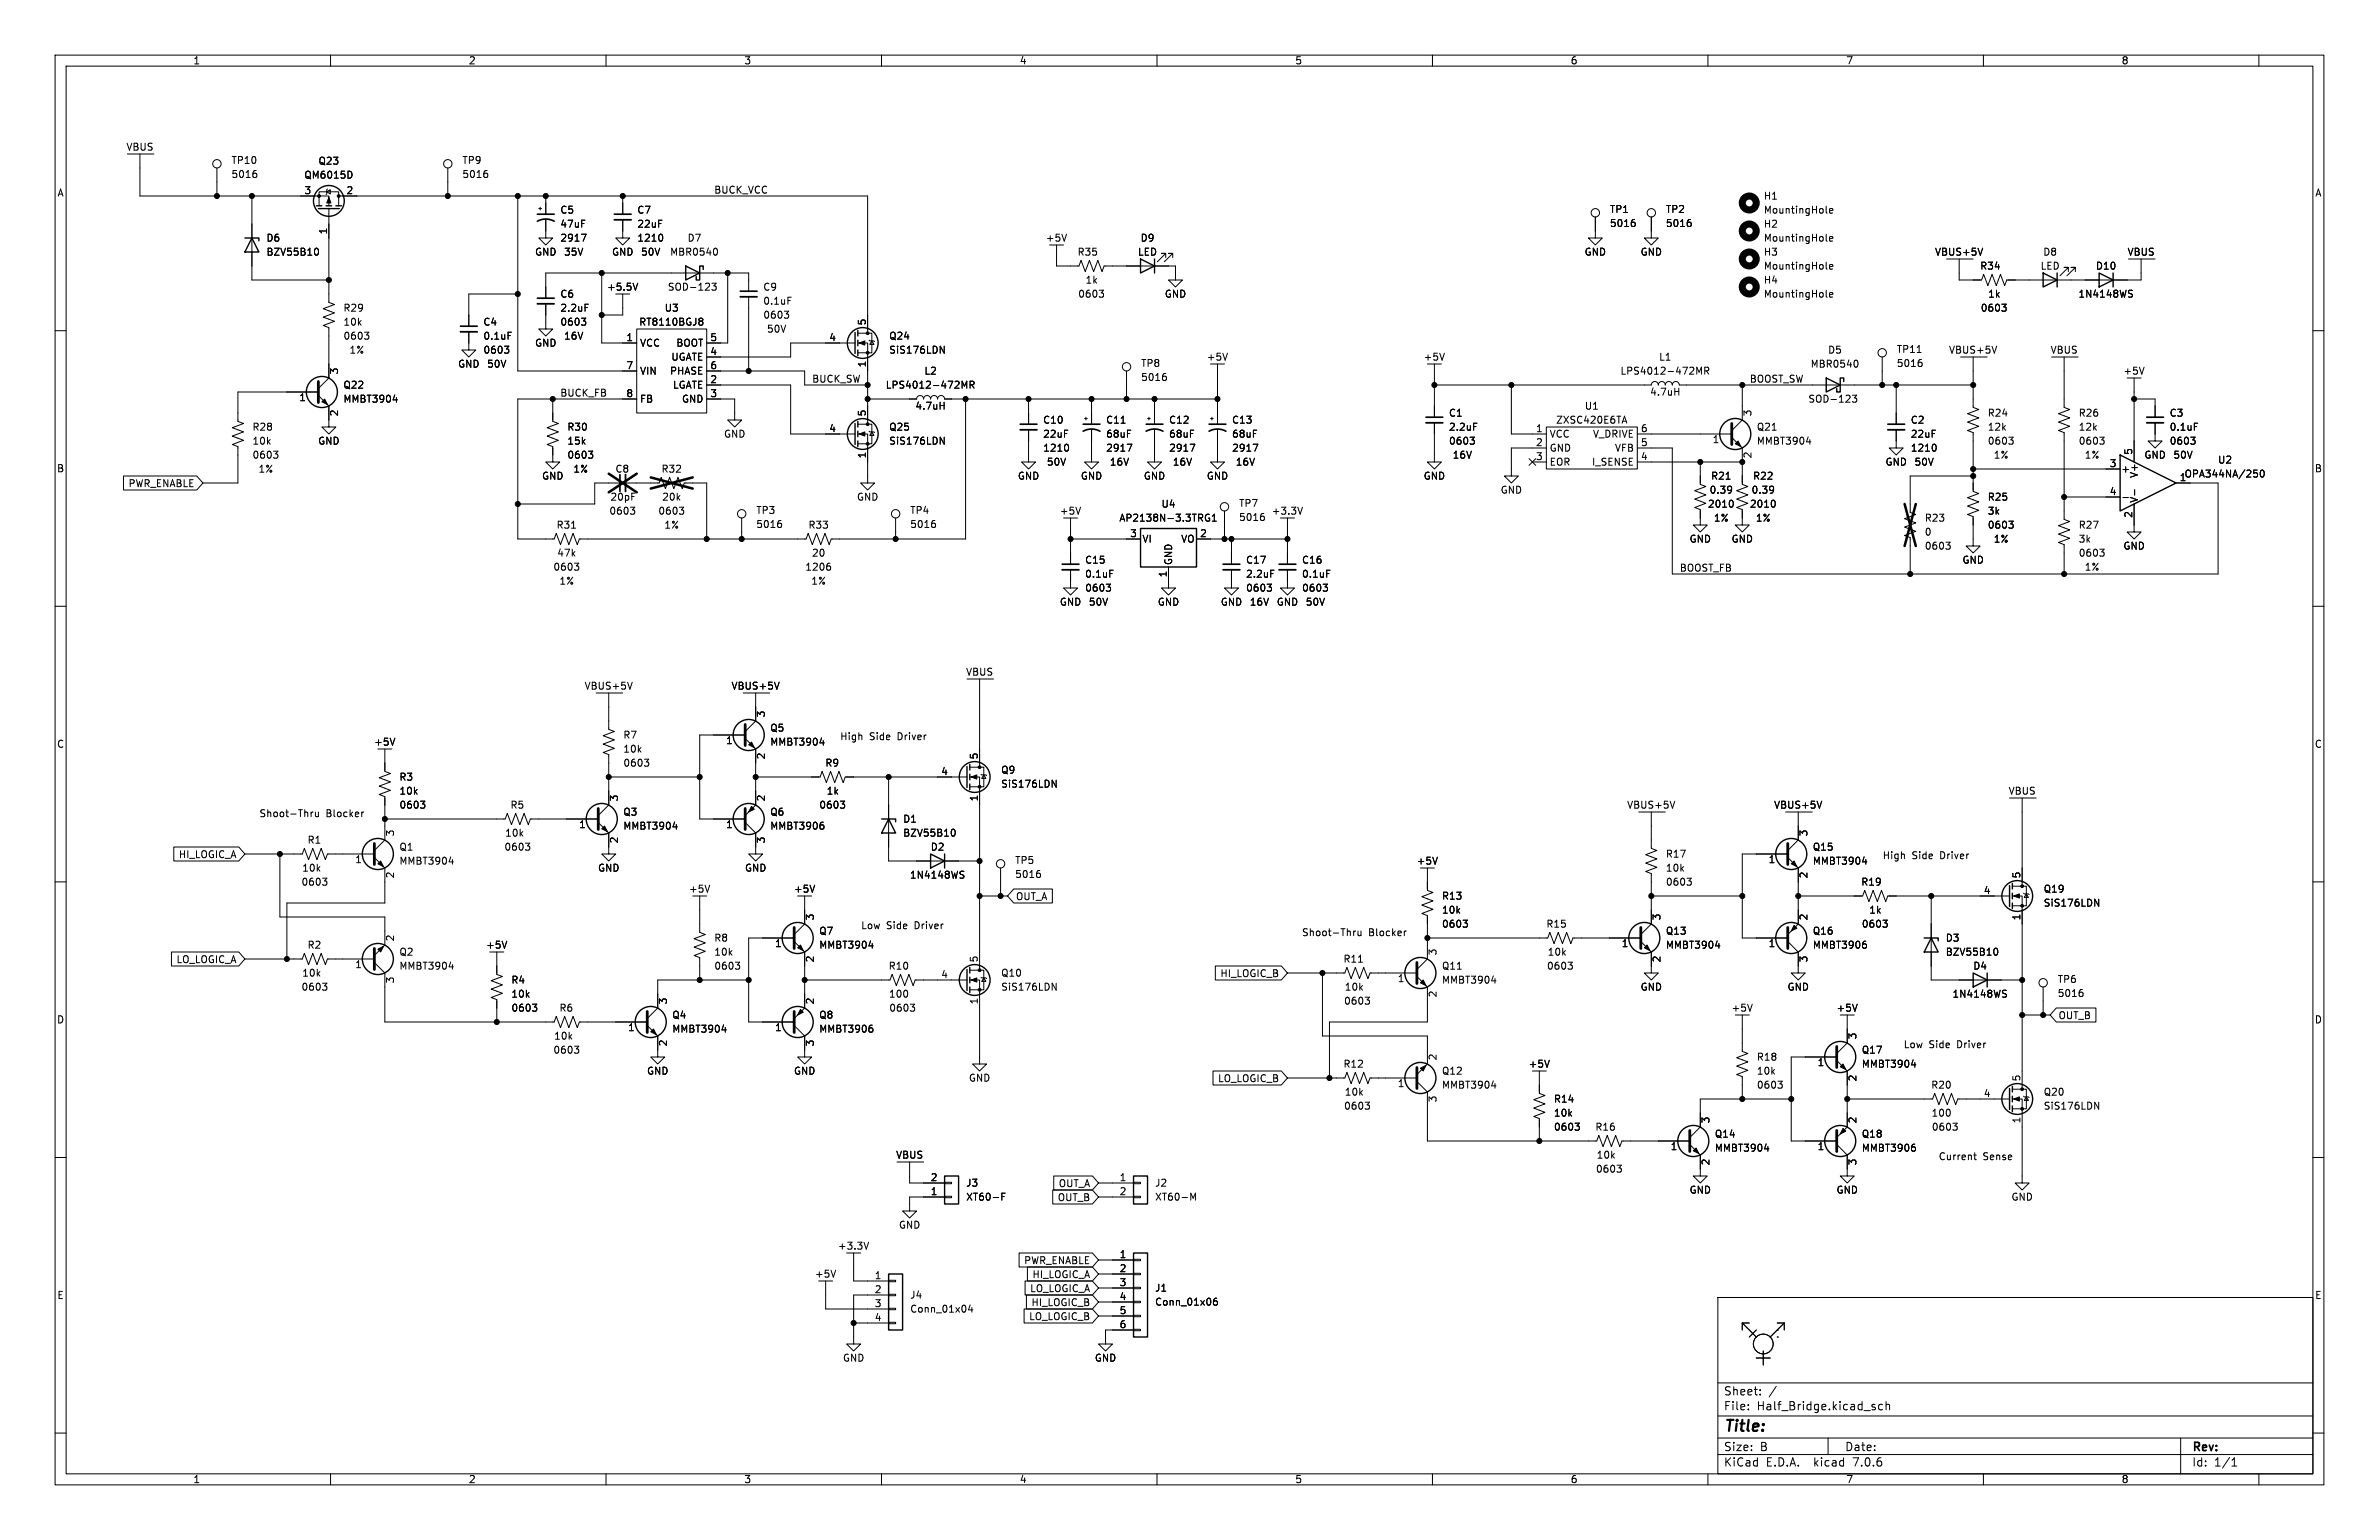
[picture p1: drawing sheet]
<svg xmlns="http://www.w3.org/2000/svg" width="432mm" height="279mm" viewBox="0 0 432 279" stroke-linecap="round" stroke-linejoin="round" font-family="sans-serif">
<defs><g id="words">
<text font-size="2.8" x="312.8" y="260.3">Title:</text>
<g font-size="2.1">
<text x="312.8" y="256.1">File:</text>
<text x="312.8" y="253.4">Sheet:</text>
<text x="318.9" y="256.1">Half_Bridge.kicad_sch</text>
<text x="312.8" y="263.5">Size:</text>
<text x="319.5" y="263.5">B</text>
<text x="334.8" y="263.5">Date:</text>
<text x="397.8" y="263.7">Rev:</text>
<text x="312.8" y="266.3">KiCad</text>
<text x="320.5" y="266.3">E.D.A.</text>
<text x="329.4" y="266.3">kicad</text>
<text x="336.6" y="266.3">7.0.6</text>
<text x="397.8" y="266.3">Id:</text>
<text x="401.9" y="266.3">1/1</text>
</g>
<g font-size="1.8">
<text x="35" y="11.9">1</text>
<text x="85" y="11.9">2</text>
<text x="135" y="11.9">3</text>
<text x="185" y="11.9">4</text>
<text x="235" y="11.9">5</text>
<text x="285" y="11.9">6</text>
<text x="335" y="11.9">7</text>
<text x="385" y="11.9">8</text>
<text x="22.8" y="27.5">VBUS</text>
<text x="41.9" y="29.9">TP10</text>
<text x="83.8" y="29.9">TP9</text>
<text x="10.3" y="35.9">A</text>
<text x="41.9" y="32.5">5016</text>
<text x="55.1" y="32.6">QM6015D</text>
<text x="55.2" y="35.3">3</text>
<text x="57.7" y="30.1">Q23</text>
<text x="62.8" y="35.3">2</text>
<text x="83.8" y="32.5">5016</text>
<text x="129.5" y="35.2">BUCK_VCC</text>
<text x="420.1" y="35.9">A</text>
<text x="101.6" y="39">C5</text>
<text x="101.6" y="41.5">47uF</text>
<text x="115.6" y="39">C7</text>
<text x="115.6" y="41.5">22uF</text>
<text x="292.1" y="38.8">TP1</text>
<text x="292.1" y="41.4">5016</text>
<text x="302.3" y="38.8">TP2</text>
<text x="302.3" y="41.4">5016</text>
<text x="320.1" y="41.5">H2</text>
<text x="320.1" y="36.4">H1</text>
<text x="320.1" y="39">MountingHole</text>
<text x="48.3" y="44">D6</text>
<text x="48.3" y="46.6">BZV55B10</text>
<text x="59.4" y="42.6" transform="rotate(-90 59.4 42.6)">1</text>
<text x="97" y="46.6">GND</text>
<text x="101.6" y="44">2917</text>
<text x="102.3" y="46.6">35V</text>
<text x="111" y="46.6">GND</text>
<text x="115.6" y="44">1210</text>
<text x="116.3" y="46.6">50V</text>
<text x="121.5" y="46.6">MBR0540</text>
<text x="124.7" y="44">D7</text>
<text x="189.7" y="44">+5V</text>
<text x="195.5" y="46.6">R35</text>
<text x="206.5" y="46.6">LED</text>
<text x="206.9" y="44">D9</text>
<text x="287.5" y="46.6">GND</text>
<text x="297.7" y="46.6">GND</text>
<text x="320.1" y="46.6">H3</text>
<text x="320.1" y="44">MountingHole</text>
<text x="351.1" y="46.6">VBUS+5V</text>
<text x="370.8" y="46.6">D8</text>
<text x="386.1" y="46.6">VBUS</text>
<text x="110.1" y="52.9">+5.5V</text>
<text x="121.1" y="52.9">SOD-123</text>
<text x="138.4" y="52.9">C9</text>
<text x="196.9" y="51.7">1k</text>
<text x="320.1" y="49.1">MountingHole</text>
<text x="320.1" y="51.7">H4</text>
<text x="359.3" y="49.1">R34</text>
<text x="370.3" y="49.1">LED</text>
<text x="380.3" y="49.1">D10</text>
<text x="62.2" y="59.3">10k</text>
<text x="62.2" y="56.7">R29</text>
<text x="87.6" y="59.3">C4</text>
<text x="101.6" y="54.2">C6</text>
<text x="101.6" y="56.7">2.2uF</text>
<text x="101.6" y="59.3">0603</text>
<text x="115.9" y="59.3">RT8110BGJ8</text>
<text x="120.5" y="56.7">U3</text>
<text x="138.4" y="55.5">0.1uF</text>
<text x="138.4" y="58">0603</text>
<text x="157.2" y="59.1" transform="rotate(-90 157.2 59.1)">5</text>
<text x="195.6" y="54.2">0603</text>
<text x="211.3" y="54.2">GND</text>
<text x="320.1" y="54.2">MountingHole</text>
<text x="359.4" y="56.7">0603</text>
<text x="360.8" y="54.2">1k</text>
<text x="377.1" y="54.2">1N4148WS</text>
<text x="62.2" y="61.8">0603</text>
<text x="63.3" y="64.4">1%</text>
<text x="87.6" y="61.8">0.1uF</text>
<text x="87.6" y="64.4">0603</text>
<text x="97" y="63.1">GND</text>
<text x="102.3" y="61.8">16V</text>
<text x="113.6" y="62">1</text>
<text x="116.1" y="63.1">VCC</text>
<text x="121.8" y="65.6">UGATE</text>
<text x="122.7" y="63.1">BOOT</text>
<text x="128.8" y="64.5">4</text>
<text x="128.8" y="62">5</text>
<text x="139.1" y="60.6">50V</text>
<text x="150.4" y="62">4</text>
<text x="161.3" y="61.8">Q24</text>
<text x="161.3" y="64.4">SiS176LDN</text>
<text x="218.9" y="65.6">+5V</text>
<text x="258.3" y="65.6">+5V</text>
<text x="301" y="65.6">L1</text>
<text x="331.7" y="64.4">D5</text>
<text x="344.2" y="64.2">TP11</text>
<text x="353.7" y="64.4">VBUS+5V</text>
<text x="372.1" y="64.4">VBUS</text>
<text x="61.7" y="68" transform="rotate(-90 61.7 68)">3</text>
<text x="62.2" y="70.7">Q22</text>
<text x="83.1" y="66.9">GND</text>
<text x="88.3" y="66.9">50V</text>
<text x="113.6" y="67.1">7</text>
<text x="116.1" y="68.2">VIN</text>
<text x="121.5" y="68.2">PHASE</text>
<text x="122.1" y="70.7">LGATE</text>
<text x="128.8" y="69.6">2</text>
<text x="128.8" y="67.1">6</text>
<text x="147.3" y="69.5">BUCK_SW</text>
<text x="157.2" y="66.7" transform="rotate(-90 157.2 66.7)">1</text>
<text x="160.7" y="70.7">LPS4012-472MR</text>
<text x="167.7" y="68.2">L2</text>
<text x="207" y="66.8">TP8</text>
<text x="207" y="69.3">5016</text>
<text x="294" y="68.2">LPS4012-472MR</text>
<text x="299.4" y="72">4.7uH</text>
<text x="317.5" y="69.5">BOOST_SW</text>
<text x="328.5" y="66.9">MBR0540</text>
<text x="344.2" y="66.8">5016</text>
<text x="385.3" y="68.2">+5V</text>
<text x="54.2" y="73.1">1</text>
<text x="61.7" y="75.6" transform="rotate(-90 61.7 75.6)">2</text>
<text x="62.2" y="73.3">MMBT3904</text>
<text x="101.6" y="72">BUCK_FB</text>
<text x="113.6" y="72.1">8</text>
<text x="116.1" y="73.3">FB</text>
<text x="123.7" y="73.3">GND</text>
<text x="128.8" y="72.1">3</text>
<text x="157.2" y="75.6" transform="rotate(-90 157.2 75.6)">5</text>
<text x="166.1" y="74.5">4.7uH</text>
<text x="189.2" y="77.1">C10</text>
<text x="200.7" y="77.1">C11</text>
<text x="212.1" y="77.1">C12</text>
<text x="223.5" y="77.1">C13</text>
<text x="262.9" y="75.8">C1</text>
<text x="282.4" y="77.1">ZXSC420E6TA</text>
<text x="287.6" y="74.5">U1</text>
<text x="318.2" y="75.6" transform="rotate(-90 318.2 75.6)">3</text>
<text x="328.1" y="73.3">SOD-123</text>
<text x="346.7" y="77.1">C2</text>
<text x="360.7" y="75.8">R24</text>
<text x="377.2" y="75.8">R26</text>
<text x="393.7" y="75.8">C3</text>
<text x="45.7" y="80.9">10k</text>
<text x="45.7" y="78.3">R28</text>
<text x="45.7" y="83.4">0603</text>
<text x="57.7" y="80.9">GND</text>
<text x="102.9" y="80.9">15k</text>
<text x="102.9" y="78.3">R30</text>
<text x="102.9" y="83.4">0603</text>
<text x="131.3" y="79.6">GND</text>
<text x="150.4" y="78.5">4</text>
<text x="157.2" y="83.3" transform="rotate(-90 157.2 83.3)">1</text>
<text x="161.3" y="78.3">Q25</text>
<text x="161.3" y="80.9">SiS176LDN</text>
<text x="189.2" y="79.6">22uF</text>
<text x="189.2" y="82.1">1210</text>
<text x="200.7" y="79.6">68uF</text>
<text x="200.7" y="82.1">2917</text>
<text x="212.1" y="79.6">68uF</text>
<text x="212.1" y="82.1">2917</text>
<text x="223.5" y="79.6">68uF</text>
<text x="223.5" y="82.1">2917</text>
<text x="262.9" y="78.3">2.2uF</text>
<text x="262.9" y="80.9">0603</text>
<text x="263.6" y="83.4">16V</text>
<text x="278.7" y="78.5">1</text>
<text x="278.7" y="81">2</text>
<text x="278.7" y="83.6">3</text>
<text x="281.2" y="79.6">VCC</text>
<text x="281.2" y="82.1">GND</text>
<text x="289" y="79.6">V_DRIVE</text>
<text x="293" y="82.1">VFB</text>
<text x="297.7" y="83.6">4</text>
<text x="297.7" y="81">5</text>
<text x="297.7" y="78.5">6</text>
<text x="310.8" y="80.7">1</text>
<text x="318.2" y="83.3" transform="rotate(-90 318.2 83.3)">2</text>
<text x="318.8" y="78.3">Q21</text>
<text x="318.8" y="80.9">MMBT3904</text>
<text x="346.7" y="79.6">22uF</text>
<text x="346.7" y="82.1">1210</text>
<text x="360.7" y="78.3">12k</text>
<text x="360.7" y="80.9">0603</text>
<text x="361.8" y="83.4">1%</text>
<text x="377.2" y="78.3">12k</text>
<text x="377.2" y="80.9">0603</text>
<text x="378.3" y="83.4">1%</text>
<text x="387.1" y="82.6" transform="rotate(-90 387.1 82.6)">5</text>
<text x="389.1" y="83.4">GND</text>
<text x="393.7" y="78.3">0.1uF</text>
<text x="393.7" y="80.9">0603</text>
<text x="394.4" y="83.4">50V</text>
<text x="10.3" y="85.9">B</text>
<text x="23.2" y="88.6">PWR_ENABLE</text>
<text x="46.8" y="86">1%</text>
<text x="98.3" y="87.2">GND</text>
<text x="104" y="86">1%</text>
<text x="111.6" y="86">C8</text>
<text x="120" y="86">R32</text>
<text x="184.7" y="87.2">GND</text>
<text x="189.9" y="84.7">50V</text>
<text x="196.1" y="87.2">GND</text>
<text x="201.3" y="84.7">16V</text>
<text x="207.5" y="87.2">GND</text>
<text x="212.8" y="84.7">16V</text>
<text x="218.9" y="87.2">GND</text>
<text x="224.2" y="84.7">16V</text>
<text x="258.3" y="87.2">GND</text>
<text x="272.3" y="89.8">GND</text>
<text x="281.2" y="84.7">EOR</text>
<text x="288.8" y="84.7">I_SENSE</text>
<text x="310.2" y="89.8">0.39</text>
<text x="310.5" y="87.2">R21</text>
<text x="317.8" y="89.8">0.39</text>
<text x="318.1" y="87.2">R22</text>
<text x="342.1" y="84.7">GND</text>
<text x="347.4" y="84.7">50V</text>
<text x="382.8" y="84.8">3</text>
<text x="382.8" y="89.9">4</text>
<text x="384.9" y="86">+</text>
<text x="388.2" y="86.8" transform="rotate(-90 388.2 86.8)">V+</text>
<text x="395.5" y="87.4">1</text>
<text x="396.4" y="86.8">OPA344NA/250</text>
<text x="402.5" y="84.3">U2</text>
<text x="420.1" y="85.9">B</text>
<text x="110.5" y="93.6">0603</text>
<text x="110.7" y="91">20pF</text>
<text x="119.4" y="93.6">0603</text>
<text x="120.1" y="91">20k</text>
<text x="137.2" y="93.4">TP3</text>
<text x="137.2" y="96">5016</text>
<text x="155.4" y="91">GND</text>
<text x="165.1" y="93.4">TP4</text>
<text x="165.1" y="96">5016</text>
<text x="192.3" y="93.6">+5V</text>
<text x="203.1" y="94.8">AP2138N-3.3TRG1</text>
<text x="210.7" y="92.3">U4</text>
<text x="224.8" y="92.2">TP7</text>
<text x="224.8" y="94.7">5016</text>
<text x="230.7" y="93.6">+3.3V</text>
<text x="309.9" y="92.3">2010</text>
<text x="311" y="94.8">1%</text>
<text x="317.5" y="92.3">2010</text>
<text x="318.6" y="94.8">1%</text>
<text x="349.3" y="94.8">R23</text>
<text x="360.7" y="91">R25</text>
<text x="360.7" y="93.6">3k</text>
<text x="387.1" y="94.1" transform="rotate(-90 387.1 94.1)">2</text>
<text x="388.2" y="91.3" transform="rotate(-90 388.2 91.3)">V-</text>
<text x="100.9" y="96.1">R31</text>
<text x="101" y="101.2">47k</text>
<text x="120.5" y="96.1">1%</text>
<text x="146.6" y="96.1">R33</text>
<text x="147.3" y="101.2">20</text>
<text x="205" y="97.5">3</text>
<text x="207.3" y="98.7">VI</text>
<text x="214.3" y="98.7">VO</text>
<text x="217.7" y="97.5">2</text>
<text x="306.6" y="98.7">GND</text>
<text x="314.2" y="98.7">GND</text>
<text x="349.3" y="97.4">0</text>
<text x="349.3" y="99.9">0603</text>
<text x="360.7" y="96.1">0603</text>
<text x="361.8" y="98.7">1%</text>
<text x="377.2" y="96.1">R27</text>
<text x="377.2" y="98.7">3k</text>
<text x="377.2" y="101.2">0603</text>
<text x="385.3" y="99.9">GND</text>
<text x="100.3" y="103.7">0603</text>
<text x="101.4" y="106.3">1%</text>
<text x="146.1" y="103.7">1206</text>
<text x="147.2" y="106.3">1%</text>
<text x="196.9" y="102.5">C15</text>
<text x="196.9" y="105">0.1uF</text>
<text x="196.9" y="107.5">0603</text>
<text x="211.8" y="104.8" transform="rotate(-90 211.8 104.8)">1</text>
<text x="213" y="102.6" transform="rotate(-90 213 102.6)">GND</text>
<text x="226.1" y="102.5">C17</text>
<text x="226.1" y="105">2.2uF</text>
<text x="226.1" y="107.5">0603</text>
<text x="236.2" y="102.5">C16</text>
<text x="236.2" y="105">0.1uF</text>
<text x="236.2" y="107.5">0603</text>
<text x="304.8" y="103.8">BOOST_FB</text>
<text x="356.1" y="102.5">GND</text>
<text x="378.3" y="103.7">1%</text>
<text x="192.3" y="110.1">GND</text>
<text x="197.5" y="110.1">50V</text>
<text x="210.1" y="110.1">GND</text>
<text x="221.5" y="110.1">GND</text>
<text x="226.7" y="110.1">16V</text>
<text x="231.6" y="110.1">GND</text>
<text x="236.9" y="110.1">50V</text>
<text x="106" y="125.3">VBUS+5V</text>
<text x="132.7" y="125.3">VBUS+5V</text>
<text x="175.2" y="122.8">VBUS</text>
<text x="139.1" y="130.2" transform="rotate(-90 139.1 130.2)">3</text>
<text x="10.3" y="135.9">C</text>
<text x="67.8" y="135.5">+5V</text>
<text x="113" y="134.2">R7</text>
<text x="113" y="136.8">10k</text>
<text x="131.7" y="135.3">1</text>
<text x="139.1" y="137.9" transform="rotate(-90 139.1 137.9)">2</text>
<text x="139.7" y="132.9">Q5</text>
<text x="139.7" y="135.5">MMBT3904</text>
<text x="152.4" y="134.4">High</text>
<text x="157.8" y="134.4">Side</text>
<text x="163" y="134.4">Driver</text>
<text x="177.5" y="137.9" transform="rotate(-90 177.5 137.9)">5</text>
<text x="420.1" y="135.9">C</text>
<text x="72.4" y="141.8">R3</text>
<text x="113" y="139.3">0603</text>
<text x="149.7" y="139.3">R9</text>
<text x="170.7" y="140.7">4</text>
<text x="181.6" y="143.1">SiS176LDN</text>
<text x="181.6" y="140.6">Q9</text>
<text x="47" y="148.3">Shoot-Thru</text>
<text x="59.2" y="148.3">Blocker</text>
<text x="72.4" y="144.4">10k</text>
<text x="72.4" y="146.9">0603</text>
<text x="92.6" y="146.9">R5</text>
<text x="112.5" y="145.5" transform="rotate(-90 112.5 145.5)">3</text>
<text x="113" y="148.2">Q3</text>
<text x="139.1" y="145.5" transform="rotate(-90 139.1 145.5)">2</text>
<text x="139.7" y="148.2">Q6</text>
<text x="148.6" y="146.9">0603</text>
<text x="149.9" y="144.4">1k</text>
<text x="163.8" y="149.5">D1</text>
<text x="177.5" y="145.5" transform="rotate(-90 177.5 145.5)">1</text>
<text x="295.2" y="146.9">VBUS+5V</text>
<text x="321.9" y="146.9">VBUS+5V</text>
<text x="364.5" y="144.4">VBUS</text>
<text x="32.4" y="155.9">HI_LOGIC_A</text>
<text x="55.7" y="153.3">R1</text>
<text x="71.8" y="151.8" transform="rotate(-90 71.8 151.8)">3</text>
<text x="72.4" y="154.5">Q1</text>
<text x="91.5" y="154.5">0603</text>
<text x="91.6" y="152">10k</text>
<text x="105" y="150.6">1</text>
<text x="112.5" y="153.1" transform="rotate(-90 112.5 153.1)">2</text>
<text x="113" y="150.7">MMBT3904</text>
<text x="131.7" y="150.6">1</text>
<text x="139.1" y="153.1" transform="rotate(-90 139.1 153.1)">3</text>
<text x="139.7" y="150.7">MMBT3906</text>
<text x="163.8" y="152">BZV55B10</text>
<text x="168.8" y="154.5">D2</text>
<text x="302.3" y="155.8">R17</text>
<text x="328.4" y="151.8" transform="rotate(-90 328.4 151.8)">3</text>
<text x="328.9" y="154.5">Q15</text>
<text x="341.6" y="156">High</text>
<text x="347" y="156">Side</text>
<text x="352.3" y="156">Driver</text>
<text x="54.6" y="160.9">0603</text>
<text x="54.8" y="158.3">10k</text>
<text x="64.4" y="156.9">1</text>
<text x="71.8" y="159.5" transform="rotate(-90 71.8 159.5)">2</text>
<text x="72.4" y="157.1">MMBT3904</text>
<text x="108.5" y="158.3">GND</text>
<text x="135.1" y="158.3">GND</text>
<text x="165.1" y="159.6">1N4148WS</text>
<text x="184.2" y="156.9">TP5</text>
<text x="184.2" y="159.5">5016</text>
<text x="257" y="157.1">+5V</text>
<text x="302.3" y="158.3">10k</text>
<text x="302.3" y="160.9">0603</text>
<text x="320.9" y="156.9">1</text>
<text x="328.4" y="159.5" transform="rotate(-90 328.4 159.5)">2</text>
<text x="328.9" y="157.1">MMBT3904</text>
<text x="337.7" y="160.9">R19</text>
<text x="366.8" y="159.5" transform="rotate(-90 366.8 159.5)">5</text>
<text x="125" y="162.2">+5V</text>
<text x="144" y="162.2">+5V</text>
<text x="148" y="167.1" transform="rotate(-90 148 167.1)">3</text>
<text x="184.3" y="163.5">OUT_A</text>
<text x="261.6" y="163.4">R13</text>
<text x="261.6" y="166">10k</text>
<text x="301.7" y="167.1" transform="rotate(-90 301.7 167.1)">3</text>
<text x="328.4" y="167.1" transform="rotate(-90 328.4 167.1)">2</text>
<text x="339.2" y="166">1k</text>
<text x="360" y="162.3">4</text>
<text x="366.8" y="167.1" transform="rotate(-90 366.8 167.1)">1</text>
<text x="370.9" y="162.2">Q19</text>
<text x="370.9" y="164.7">SiS176LDN</text>
<text x="55.7" y="172.3">R2</text>
<text x="71.8" y="170.9" transform="rotate(-90 71.8 170.9)">2</text>
<text x="72.4" y="173.6">Q2</text>
<text x="88.1" y="172.3">+5V</text>
<text x="129.5" y="171">R8</text>
<text x="129.5" y="173.6">10k</text>
<text x="140.6" y="172.2">1</text>
<text x="148.6" y="169.8">Q7</text>
<text x="148.6" y="172.3">MMBT3904</text>
<text x="156.2" y="168.7">Low</text>
<text x="160.9" y="168.7">Side</text>
<text x="166.1" y="168.7">Driver</text>
<text x="236.2" y="169.9">Shoot-Thru</text>
<text x="248.4" y="169.9">Blocker</text>
<text x="261.1" y="173.4" transform="rotate(-90 261.1 173.4)">3</text>
<text x="261.6" y="168.5">0603</text>
<text x="280.6" y="168.5">R15</text>
<text x="280.8" y="173.6">10k</text>
<text x="294.3" y="172.2">1</text>
<text x="302.3" y="169.8">Q13</text>
<text x="302.3" y="172.3">MMBT3904</text>
<text x="320.9" y="172.2">1</text>
<text x="328.9" y="169.8">Q16</text>
<text x="328.9" y="172.3">MMBT3906</text>
<text x="337.8" y="168.5">0603</text>
<text x="353.1" y="171">D3</text>
<text x="353.1" y="173.6">BZV55B10</text>
<text x="31.9" y="174.9">LO_LOGIC_A</text>
<text x="54.6" y="179.9">0603</text>
<text x="54.8" y="177.4">10k</text>
<text x="64.4" y="176">1</text>
<text x="71.8" y="178.5" transform="rotate(-90 71.8 178.5)">3</text>
<text x="72.4" y="176.1">MMBT3904</text>
<text x="92.7" y="178.7">R4</text>
<text x="129.6" y="176.1">0603</text>
<text x="148" y="174.7" transform="rotate(-90 148 174.7)">2</text>
<text x="161.2" y="176.1">R10</text>
<text x="170.7" y="177.5">4</text>
<text x="177.5" y="174.7" transform="rotate(-90 177.5 174.7)">5</text>
<text x="181.6" y="177.4">Q10</text>
<text x="181.6" y="179.9">SiS176LDN</text>
<text x="221.4" y="177.5">HI_LOGIC_B</text>
<text x="243.7" y="174.9">R11</text>
<text x="244" y="179.9">10k</text>
<text x="253.6" y="178.5">1</text>
<text x="261.6" y="176.1">Q11</text>
<text x="261.6" y="178.7">MMBT3904</text>
<text x="280.7" y="176.1">0603</text>
<text x="297.7" y="179.9">GND</text>
<text x="301.7" y="174.7" transform="rotate(-90 301.7 174.7)">2</text>
<text x="324.4" y="179.9">GND</text>
<text x="328.4" y="174.7" transform="rotate(-90 328.4 174.7)">3</text>
<text x="358.1" y="176.1">D4</text>
<text x="373.4" y="178.5">TP6</text>
<text x="10.3" y="185.9">D</text>
<text x="92.7" y="181.2">10k</text>
<text x="92.7" y="183.7">0603</text>
<text x="101.4" y="183.7">R6</text>
<text x="121.4" y="182.3" transform="rotate(-90 121.4 182.3)">3</text>
<text x="121.9" y="185">Q4</text>
<text x="148" y="182.3" transform="rotate(-90 148 182.3)">2</text>
<text x="148.6" y="185">Q8</text>
<text x="161.3" y="181.2">100</text>
<text x="161.3" y="183.7">0603</text>
<text x="177.5" y="182.3" transform="rotate(-90 177.5 182.3)">1</text>
<text x="243.9" y="182.5">0603</text>
<text x="261.1" y="181" transform="rotate(-90 261.1 181)">2</text>
<text x="314.2" y="183.7">+5V</text>
<text x="333.2" y="183.7">+5V</text>
<text x="354.3" y="181.2">1N4148WS</text>
<text x="373.4" y="181.1">5016</text>
<text x="373.5" y="185.1">OUT_B</text>
<text x="420.1" y="185.9">D</text>
<text x="100.3" y="191.4">0603</text>
<text x="100.5" y="188.8">10k</text>
<text x="113.9" y="187.4">1</text>
<text x="121.4" y="189.9" transform="rotate(-90 121.4 189.9)">2</text>
<text x="121.9" y="187.6">MMBT3904</text>
<text x="140.6" y="187.4">1</text>
<text x="148" y="189.9" transform="rotate(-90 148 189.9)">3</text>
<text x="148.6" y="187.6">MMBT3906</text>
<text x="337.3" y="188.7" transform="rotate(-90 337.3 188.7)">3</text>
<text x="337.8" y="191.4">Q17</text>
<text x="345.4" y="190.3">Low</text>
<text x="350.1" y="190.3">Side</text>
<text x="355.3" y="190.3">Driver</text>
<text x="117.3" y="195.2">GND</text>
<text x="144" y="195.2">GND</text>
<text x="175.8" y="196.4">GND</text>
<text x="221" y="196.5">LO_LOGIC_B</text>
<text x="243.7" y="193.9">R12</text>
<text x="253.6" y="197.6">1</text>
<text x="261.1" y="192.5" transform="rotate(-90 261.1 192.5)">2</text>
<text x="261.6" y="195.2">Q12</text>
<text x="261.6" y="197.7">MMBT3904</text>
<text x="277.4" y="193.9">+5V</text>
<text x="318.8" y="192.6">R18</text>
<text x="318.8" y="195.2">10k</text>
<text x="318.8" y="197.7">0603</text>
<text x="329.8" y="193.8">1</text>
<text x="337.3" y="196.3" transform="rotate(-90 337.3 196.3)">2</text>
<text x="337.8" y="193.9">MMBT3904</text>
<text x="350.4" y="197.7">R20</text>
<text x="366.8" y="196.3" transform="rotate(-90 366.8 196.3)">5</text>
<text x="243.9" y="201.5">0603</text>
<text x="244" y="199">10k</text>
<text x="261.1" y="200.1" transform="rotate(-90 261.1 200.1)">3</text>
<text x="282" y="200.3">R14</text>
<text x="282" y="202.8">10k</text>
<text x="310.6" y="203.9" transform="rotate(-90 310.6 203.9)">3</text>
<text x="337.3" y="203.9" transform="rotate(-90 337.3 203.9)">2</text>
<text x="350.5" y="202.8">100</text>
<text x="360" y="199.1">4</text>
<text x="366.8" y="203.9" transform="rotate(-90 366.8 203.9)">1</text>
<text x="370.9" y="199">Q20</text>
<text x="370.9" y="201.5">SiS176LDN</text>
<text x="282" y="205.3">0603</text>
<text x="289.5" y="205.3">R16</text>
<text x="303.1" y="209">1</text>
<text x="311.2" y="206.6">Q14</text>
<text x="311.2" y="209.1">MMBT3904</text>
<text x="329.8" y="209">1</text>
<text x="337.8" y="206.6">Q18</text>
<text x="337.8" y="209.1">MMBT3906</text>
<text x="350.5" y="205.3">0603</text>
<text x="162.5" y="210.4">VBUS</text>
<text x="168.8" y="214.4">2</text>
<text x="175.3" y="215.5">J3</text>
<text x="192.1" y="215.6">OUT_A</text>
<text x="203.1" y="214.4">1</text>
<text x="209.6" y="215.5">J2</text>
<text x="289.6" y="213">0603</text>
<text x="289.7" y="210.4">10k</text>
<text x="310.6" y="211.5" transform="rotate(-90 310.6 211.5)">2</text>
<text x="337.3" y="211.5" transform="rotate(-90 337.3 211.5)">3</text>
<text x="351.8" y="210.6">Current</text>
<text x="359.9" y="210.6">Sense</text>
<text x="168.8" y="216.9">1</text>
<text x="175.3" y="218">XT60-F</text>
<text x="191.9" y="218.1">OUT_B</text>
<text x="203.1" y="216.9">2</text>
<text x="209.6" y="218">XT60-M</text>
<text x="306.6" y="216.8">GND</text>
<text x="333.2" y="216.8">GND</text>
<text x="365" y="218">GND</text>
<text x="152" y="226.9">+3.3V</text>
<text x="163.1" y="223.1">GND</text>
<text x="147.8" y="232">+5V</text>
<text x="158.7" y="232.2">1</text>
<text x="185.8" y="229.6">PWR_ENABLE</text>
<text x="187.3" y="232.1">HI_LOGIC_A</text>
<text x="203.1" y="228.3">1</text>
<text x="203.1" y="230.9">2</text>
<text x="203.1" y="233.4">3</text>
<text x="10.3" y="235.9">E</text>
<text x="158.7" y="234.7">2</text>
<text x="158.7" y="237.2">3</text>
<text x="158.7" y="239.8">4</text>
<text x="165.1" y="235.8">J4</text>
<text x="165.1" y="238.4">Conn_01x04</text>
<text x="186.7" y="239.7">LO_LOGIC_B</text>
<text x="186.9" y="234.6">LO_LOGIC_A</text>
<text x="187.1" y="237.2">HI_LOGIC_B</text>
<text x="203.1" y="236">4</text>
<text x="203.1" y="238.5">5</text>
<text x="209.6" y="234.5">J1</text>
<text x="209.6" y="237.1">Conn_01x06</text>
<text x="420.1" y="235.9">E</text>
<text x="203.1" y="241">6</text>
<text x="152.9" y="247.2">GND</text>
<text x="198.6" y="247.2">GND</text>
<text x="35" y="269.3">1</text>
<text x="85" y="269.3">2</text>
<text x="135" y="269.3">3</text>
<text x="185" y="269.3">4</text>
<text x="235" y="269.3">5</text>
<text x="285" y="269.3">6</text>
<text x="335" y="269.3">7</text>
<text x="385" y="269.3">8</text>
</g>
</g></defs>
<g fill="none" stroke="#000" stroke-width=".18">
<path d="M10 10h411.8v259.4h-411.8zM12 12h407.8v255.4h-407.8zM60 10v2M110 10v2M160 10v2M210 10v2M260 10v2M310 10v2M360 10v2M410 10v2M23.1 27.9h4.8M25.4 27.9v7.7h34.3v1.7"/>
<path d="M39.4 30.5v5.1M45.7 35.6v15.2h14M46.3 30.9h.2M46.4 31.4l.2 .3v.3l-.2 .2M57.9 37.3v-2.5h3.6v2.5M59.3 34.8l.6-.4v.8zM59.4 34.3l-.1 .1v.8l-.1 .1M59.7 37.8v17.1l1 .3-2 .8 2 .8-2 .7 2 .8-2 .8 1 .3v9.2l-1.9 1.9M61.5 35.6h96v24.9M63.7 31.1l.2 .5-.2 .7M81.3 30.5v5.1M88.2 30.9h.2"/>
<path d="M88.3 31.4l.2 .3v.3l-.2 .2M94 35.6v31.7h21.6M97.8 37.8h.5M98 37.6v.5M99.1 39.9v3.3h1.2l-1.2 1.3-1.3-1.3h1.3M99.1 35.6v3.3M113 39.9v3.3h1.3l-1.3 1.3-1.2-1.3h1.2M113 35.6v3.3M289.6 39.4v3.8h1.2l-1.2 1.3-1.3-1.3h1.3M296.4 39.8h.3M299.7 39.4v3.8h1.3l-1.3 1.3-1.3-1.3h1.3M306.6 39.8h.2"/>
<path d="M331.5 38.5l.1 .2M332.1 38.3l.6-.2-.1-.2-.4-.1-.1 .2v.6h.5M10 60h2M57.3 45.1l.1-.1a.68 .68 0 0 1 .4 .7 .68 .68 0 0 1-.4 .6l-.1-.1M94 53.3h-8.9v5.9M99.1 55.1v4.6h1.2l-1.2 1.3-1.3-1.3h1.3M105.5 57.7h.8l-.4 .5M105.5 42.5h.9l-.6 1.3M106.1 58.2l.2 .3v.3l-.2 .2M106.2 55.2h.6M109.2 49.5v12.7h6.4M113 53.3v3.9h-3.8"/>
<path d="M115.6 59.7h12.7v15.2h-12.7zM115.8 51.4l-.5 1.2M120 42.5a.79 .79 0 0 1 0 1.3M127.1 57.7h.2l.3 .3-.3 .3M127.1 58.3h.2M127.3 58.3l.2 .1 .1 .4-.1 .1-.4 .1M129.2 51.4h.8l-.4 .5 .3 .1v.5l-.1 .1-.6-.1M129.9 45a.79 .79 0 0 1 0 1.3M132.1 49.5v12.7h-3.8M135.9 52.8v-3.3h-36.8v4.6M135.9 53.8v13.5M142.4 56.5h.7l-.4 .4"/>
<path d="M142.9 56.9l.2 .3v.3l-.2 .2M143 53.9h.6M191.8 44.5v3.8h4l.4-1.1 .8 2.1 .7-2.1 .8 2.1 .8-2.1 .7 2.1 .4-1h13v2.5h1.2l-1.2 1.3-1.3-1.3h1.3M193.6 42.5l-.4 1.3M199.5 52.6h.8l-.4 .5M200.1 53.1l.2 .3v.3l-.2 .2M211.6 46.7v-.7h-.8h.8l-1.5 1.5M212.9 46.7v-.7h-.8h.8l-1.6 1.5M296.6 40.3l.2 .2v.4l-.2 .2M306.7 40.3l.3 .2v.4l-.3 .2M331.5 48.7l.1 .1M331.5 53.7l.1 .2"/>
<path d="M331.5 43.6l.1 .2M332.1 53.5l.6-.1-.1-.3h-.4l-.1 .2v.6h.5M332.1 48.4l.6-.1-.1-.2-.4-.1-.1 .2v.6h.5M332.1 43.3l.6-.1-.1-.2-.4-.1-.1 .2v.6h.5M353.3 47h4.8M355.6 47v3.8h4.1l.3-1 .8 2 .8-2 .7 2 .8-2 .8 2 .3-1h24.4v-3.8M359.9 45l-.5 1.3M363.3 55.2h.8l-.4 .5M363.9 55.7l.2 .2v.3l-.2 .3M375.4 49.3v-.8h-.8h.8l-1.5 1.5M376.7 49.3v-.8h-.8h.8l-1.5 1.5M386.3 47h4.9"/>
<path d="M386.6 52.6l.4 .1M386.6 53.3l.3 .1 .1 .3-.2 .2h-.3M419.8 60h2M57.8 71.8l1.9 1.9v3.8h1.3l-1.3 1.2-1.3-1.2h1.3M57.8 71.1h-14.6v5.4l1 .3-2 .8 2 .8-2 .7 2 .8-2 .7 1 .4v6.6h-6.4M66.2 60.3h.7l-.4 .5M66.7 60.8l.2 .2v.3l-.2 .2M71.4 72.5h.7M72 72.1v.9M85.1 60.2v3.3h1.3l-1.3 1.3-1.3-1.3h1.3M91.6 62.8h.7l-.4 .5M92.1 63.3l.2 .2v.3l-.2 .3"/>
<path d="M92.2 60.3h.6M100.3 72.4v4.1l1 .3-2 .8 2 .8-2 .7 2 .8-2 .7 1 .4v2.8h1.3l-1.3 1.3-1.2-1.3h1.2M115.6 72.4h-21.6v25.4h6.6l.4-1 .7 2 .8-2 .8 2 .7-2 .8 2 .4-1h41.1l.4-1 .7 2 .8-2 .8 2 .7-2 .8 2 .4-1h24.4v-25.4M128.3 72.4h5v3.8h1.3l-1.3 1.3-1.2-1.3h1.2M128.3 69.9h15.2v8.8h11.7M128.3 67.3h17.7v2.6h11.5M155.2 62.2h-11.7v2.6h-15.2M155.7 62.2h1.8v14.8M155.7 60.5h2.5v3.5h-2.5M155.7 78.7h1.8v8.9h1.2l-1.2 1.3-1.3-1.3h1.3M155.7 77h2.5v3.5h-2.5M157.5 72.4h8.9a.64 .64 0 0 1 .6-.6 .64 .64 0 0 1 .6 .6 .64 .64 0 0 1 .7-.6 .64 .64 0 0 1 .6 .6 .64 .64 0 0 1 .6-.6 .64 .64 0 0 1 .7 .6 .64 .64 0 0 1 .6-.6 .64 .64 0 0 1 .6 .6h49.6"/>
<path d="M157.7 61.7l.2 .1h.7l.1 .2M157.7 78.2l.2 .2h.7l.1 .1M158.2 61.8l.4 .7h-.7zM158.2 78.4l.4 .6h-.7zM170.6 73.6h.8M170.7 62.8l.7 1.3v-1.3M170.7 79.3l.7 1.3v-1.3M171.4 73v1.2M174.6 69.2l.4 .9 .5-.9v1.2M176.1 69.8h.6l.1-.2-.1-.3-.6-.1v1.2M176.4 69.8l.4 .6M186.7 78v5.8h1.3l-1.3 1.3-1.3-1.3h1.3"/>
<path d="M186.7 72.4v4.6M196.8 75.9h.6M197.1 75.7v.5M198.1 78v5.8h1.3l-1.3 1.3-1.3-1.3h1.3M198.1 72.4v4.6M203.5 76.8h.7M204.5 67.3v5.1M208.3 75.9h.5M208.5 75.7v.5M209.5 78v5.8h1.3l-1.3 1.3-1.2-1.3h1.2M209.5 72.4v4.6M211.4 67.8h.2"/>
<path d="M211.5 68.2l.2 .3v.3l-.2 .2M219.7 75.9h.5M220 75.7v.5M221 78v5.8h1.2l-1.2 1.3-1.3-1.3h1.3M221 66v11M222.8 64.1l-.4 1.2M260.3 69.9h39.4a.64 .64 0 0 1 .7-.7 .64 .64 0 0 1 .6 .7 .64 .64 0 0 1 .6-.7 .64 .64 0 0 1 .7 .7 .64 .64 0 0 1 .6-.7 .64 .64 0 0 1 .6 .7 .64 .64 0 0 1 .7-.7 .64 .64 0 0 1 .6 .7h53.3M260.3 76.7v7.1h1.3l-1.3 1.3-1.2-1.3h1.2M260.3 66v9.7M262.2 64.1l-.5 1.2M266.8 79.3h.8l-.4 .5M267.4 79.8l.2 .2v.3l-.2 .3"/>
<path d="M267.5 76.8h.6M274.3 69.9v8.8h6.4M280.7 77.5h16.5v7.6h-16.5zM294.5 76.4h.7M294.9 75.5l.4 1.3M297.2 78.7h17.1M304 71h.7M304.7 70.4v1.3M308 66.6l.4 .9 .4-.9v1.3M309.4 67.3l.6-.1 .2-.2-.1-.3-.7-.1v1.3M309.7 67.3l.5 .6M314.3 79.4l1.9 1.9v6.6l1 .4-2 .7 2 .8-2 .8 2 .7-2 .8 1 .4v2.8h1.3l-1.3 1.2-1.2-1.2h1.2"/>
<path d="M316.2 69.9v6.3l-1.9 1.9M328.5 79.7v.9M336.2 71.7h.8l-.4 .5 .3 .1v.5l-.1 .2-.6-.2M336.9 65.3a.79 .79 0 0 1 0 1.3M341.6 64.8v5.1M344.2 78v3.3h1.2l-1.2 1.3-1.3-1.3h1.3M344.2 69.9v7.1M348 64h.7M348.5 65.2h.3M348.6 65.7l.3 .2v.4l-.3 .2M355.9 64.8h4.8M358.1 64.8v9.1l1.1 .4-2.1 .8 2.1 .7-2.1 .8 2.1 .7-2.1 .8 1 .4v10.7l1.1 .3-2.1 .8 2.1 .8-2.1 .7 2.1 .8-2.1 .7 1 .4v5.4h1.3l-1.3 1.2-1.2-1.2h1.2"/>
<path d="M362.4 62.8l-.4 1.3M364.6 79.3h.8l-.4 .5M365.2 79.8l.2 .2v.3l-.2 .3M372.4 64.8h4.8M374.6 64.8v9.1l1.1 .4-2.1 .8 2.1 .7-2.1 .8 2.1 .7-2.1 .8 1 .4v15.7l1.1 .4-2.1 .8 2.1 .7-2.1 .8 2.1 .8-2.1 .7 1 .4v5.3M381.1 79.3h.8l-.4 .5M381.7 79.8l.2 .2v.3l-.2 .3M387.3 72.4h3.9v3.3M387.3 68.6v15.2M389.2 66.6l-.5 1.3M391.2 76.7v3.3h1.2l-1.2 1.3-1.3-1.3h1.3M397.6 79.3h.8l-.4 .5"/>
<path d="M398.2 79.8l.2 .2v.3l-.2 .3M398.3 76.8h.6M22.4 86.4h13.3l1.1 1.2-1.1 1.3h-13.3zM49.7 81.9h.7l-.4 .4M50.2 82.3l.2 .3v.3l-.2 .2M103.7 95.8h.8M106.8 81.9h.8l-.4 .4M107.3 82.3l.3 .3v.3l-.3 .2M112.5 87.6h-4.6v3.8h-13.9M113.5 87.6h6.1l.4-1 .8 2 .7-2 .8 2 .8-2 .7 2 .4-1h4.1v10.2M114.4 92h.8l-.4 .5M115 92.5l.2 .2v.3l-.2 .3"/>
<path d="M123.3 92h.8l-.4 .5M123.9 92.5l.2 .2v.3l-.2 .3M134.6 94v3.8M141.5 94.4h.2M141.6 94.9l.3 .3v.3l-.3 .2M162.6 94v3.8M169.4 94.4h.3M169.6 94.9l.2 .3v.3l-.2 .2M193.6 80.6a.79 .79 0 0 1 0 1.3M194.3 94v8.4M194.3 97.8h12.7M196.1 92l-.4 1.3"/>
<path d="M204.6 80.6h.8l-.5 1.3M216 80.6h.9l-.6 1.3M217.2 97.8h16.5M219.5 93.4a.59 .59 0 0 0-.7 .5 .59 .59 0 0 0 .7 .6l.1-.5h-.3M220 94.6h.8M220 93.7l.4-.4v1.3M222.2 92.7v5.1M223.5 97.8v4.6M227.5 80.6h.8l-.5 1.3M229.1 93.2h.3M229.3 93.6l.2 .3v.3l-.2 .2M233.7 94v8.4"/>
<path d="M236.4 92l-.4 1.3M277.5 83.2l1.2 1.2M278.1 83.8h2.6M278.7 83.2l-1.2 1.2M280.7 81.3h-6.4v5.1h1.3l-1.3 1.2-1.3-1.2h1.3M297.2 81.3h6.3v22.8h99.1v-16.5h-7.6M297.2 83.8h19M308.6 83.8v4.1l1 .4-2 .7 2 .8-2 .8 2 .7-2 .8 1 .4v2.8h1.3l-1.3 1.2-1.3-1.2h1.3M313.3 86.9h.7M314.2 88.3l.1 .6-.2 .5M314.3 88.8l-.1 .1M314.3 90.7a.79 .79 0 0 1 0 1.3"/>
<path d="M321.8 88.3l.1 .6-.2 .5M321.9 88.8l-.1 .1M321.9 90.7a.79 .79 0 0 1 0 1.3M327.9 80.2h.8M351.1 80.6a.79 .79 0 0 1 0 1.3M353.2 98.4h.8l-.5 .5M353.7 98.9l.3 .2v.3l-.3 .2M358.1 86.4h-11.4v6.6l1 .3-2 .8 2 .8-2 .7 2 .8-2 .8 1 .3v6.6M358.1 85.1h26.7M364.6 94.6h.8l-.4 .4M365.2 95l.2 .3v.3l-.2 .2M374.6 90.2h10.2"/>
<path d="M381.1 99.6h.8l-.4 .5M385.3 90.3h1M387.3 91.4v5.1h1.3l-1.3 1.3-1.2-1.3h1.2M387.4 88.9v.9M409.1 85.3h.6M409.5 85.8l.3 .2v.3l-.3 .3M410.4 85.3h.1a.68 .68 0 0 1 .5 .6 .68 .68 0 0 1-.5 .7 .85 .85 0 0 1-.1-1.3zM10 110h2M104.3 102.2h.7l-.4 .5M104.8 102.7l.2 .2v.3l-.2 .2M150.4 102.2h.2M150.5 102.7l.3 .2v.3l-.3 .2"/>
<path d="M194.3 103.4v3.3h1.3l-1.3 1.3-1.3-1.3h1.3M200.8 106h.8l-.5 .5M201.3 106.5l.3 .2v.3l-.3 .3M201.4 103.5h.6M212.1 102.9v3.8h1.3l-1.3 1.3-1.3-1.3h1.3M223.5 103.4v3.3h1.3l-1.3 1.3-1.3-1.3h1.3M230 106h.8l-.4 .5M230.5 106.5l.3 .2v.3l-.3 .3M230.6 103.5h.7M233.7 103.4v3.3h1.2l-1.2 1.3-1.3-1.3h1.3M240.2 106h.7l-.4 .5M240.7 106.5l.2 .2v.3l-.2 .3"/>
<path d="M240.8 103.5h.6M381.7 100.1l.2 .3v.3l-.2 .2M419.8 110h2M69.8 135.9v4.1l1.1 .3-2.1 .8 2.1 .8-2.1 .7 2.1 .8-2.1 .7 1 .4v7.9l-1.9 1.9M71.7 133.9l-.5 1.3M108.2 125.7h4.8M110.5 125.7v6.6l1 .4-2 .8 2 .7-2 .8 2 .8-2 .7 1 .4v9.2l-1.9 1.9M114.8 123.8l-.5 1.2M117 137.7h.7l-.4 .5M117.5 138.2l.2 .3v.3l-.2 .2M134.9 125.7h4.8M135.3 134l1.9 1.9v10.2l-1.9 1.9"/>
<path d="M135.3 133.4h-8.3v15.2h8.3M137.2 125.7v5.1l-1.9 1.9M141.4 123.8l-.4 1.2M148.8 134.8h.8M149.4 134.4v.8M175.5 123.2h4.8M176 139.2h2.6v3.5h-2.6M177.8 123.2v16M10 160h2M31.5 153.7h11.8l1.1 1.2-1.1 1.3h-11.8zM44.4 154.9h10.5l.3-1 .8 2.1 .8-2.1 .7 2.1 .8-2.1 .8 2.1 .3-1.1h8.5M50.8 154.9v11.5h19v5.1l-1.9 1.9"/>
<path d="M56.5 147.3v.9M56.8 147.3l-.3 .3M57.2 147.3l.1 .8 .3 .1 .2-.1M57.8 147.3v.9M58.5 159.3h.8l-.4 .5M59.1 159.8l.2 .3v.3l-.2 .2M66 147.3l-.3 .3M67.9 155.6l1.9 1.9v6.3h-17.7v10.2M69.8 148.6h21.9l.4-1 .7 2 .8-2 .8 2 .7-2 .8 2 .4-1h12.3M76.3 145.4h.8l-.4 .4M76.9 145.8l.2 .3v.3l-.2 .2M81.5 156.4h.8"/>
<path d="M82.1 155.9v.9M95.4 153h.8l-.5 .5M95.9 153.5l.3 .2v.3l-.3 .2M108.6 149.2l1.9 1.9v3.8h1.3l-1.3 1.3-1.3-1.3h1.3M110.5 141h16.5M122.2 150h.7M122.8 149.6v.8M135.3 149.2l1.9 1.9v3.8h1.2l-1.2 1.3-1.3-1.3h1.3M137.2 141h11.6l.4-1 .8 2 .7-2 .8 2 .8-2 .7 2 .4-1h22.1M149.2 149.2h.2M149.3 149.7l.2 .2v.3l-.2 .2M152.5 145.4h.8l-.4 .4"/>
<path d="M153.1 145.8l.2 .3v.3l-.2 .2M161.3 141v15.2h16.5M172.8 150.5l.2-.1a.68 .68 0 0 1 .4 .7 .68 .68 0 0 1-.4 .6l-.2-.1M174.5 158.7l.3 .1 .2 .3-.3 .2h-.3M174.5 158.1h.5M176 141h1.8v35M178.1 140.5l.1 .1h.7l.2 .1M178.6 140.6l.3 .6h-.7zM181.6 157.5v5.1M188.5 157.9h.2M188.6 158.4l.3 .3v.3l-.3 .2M191 141.5l.7 1.3v-1.3"/>
<path d="M259.1 157.5v4l1 .4-2 .8 2 .7-2 .8 2 .8-2 .7 1 .4v7.9l-1.9 1.9M260.9 155.5l-.4 1.3M297.4 147.3h4.9M299.7 147.3v6.6l1 .4-2 .8 2 .7-2 .8 2 .8-2 .7 1 .4v9.1l-1.9 1.9M304 145.4l-.4 1.2M306.2 159.3h.8l-.4 .5M306.7 159.8l.3 .3v.3l-.3 .2M324.1 147.3h4.8M324.5 155.6l1.9 1.9v10.1l-1.9 1.9M324.5 154.9h-8.3v15.3h8.3M326.4 147.3v5.1l-1.9 1.9M330.7 145.4l-.5 1.2"/>
<path d="M338.1 156.4h.7M338.7 155.9v.9M364.7 144.8h4.9M367 144.8v16M419.8 160h2M31.1 172.7h12.2l1.1 1.3-1.1 1.3h-12.2zM44.4 174h10.5l.3-1 .8 2 .8-2 .7 2 .8-2 .8 2 .3-1h8.5M58.5 178.4h.8l-.4 .5M59.1 178.9l.2 .2v.3l-.2 .2M67.9 174.6l1.9 1.9v8.9h30.8l.4-1 .7 2 .8-2 .8 2 .7-2 .8 2 .4-1h12.3M81.5 175.4h.8M82.1 175v.8"/>
<path d="M90.2 172.7v4.1l1 .4-2 .7 2 .8-2 .8 2 .7-2 .8 1 .4v4M92 170.8l-.4 1.2M127 162.6v6.6l1 .3-2 .8 2 .8-2 .7 2 .8-2 .8 1 .3v4.1M128.8 160.6l-.4 1.3M133.5 174.6h.8l-.5 .5M134 175.1l.3 .2v.3l-.3 .2M135.9 177.8h-16.5v5.1l-1.9 1.9M144.1 170.8l1.9 1.9v10.2l-1.9 1.9M144.1 170.2h-8.2v15.2h8.2M146 177.8h15.5l.4-1 .8 2 .7-2 .8 2 .8-2 .7 2 .4-1h9.4M146 162.6v5l-1.9 1.9M147.9 160.6l-.5 1.3"/>
<path d="M157.7 171.6h.8M158.3 171.2v.8M176 177.8h1.8v15.2h1.3l-1.3 1.3-1.3-1.3h1.3M176 176h2.6v3.6h-2.6M177.8 162.6h5.1M178.1 177.3l.1 .1h.7l.2 .1M178.6 177.4l.3 .7h-.7zM184 161.3h7v2.5h-7l-1.1-1.2zM191 178.4l.7 1.2v-1.2M220.6 175.3h12l1.1 1.2-1.1 1.3h-12zM233.7 176.5h10.4l.4-1 .7 2 .8-2 .8 2 .7-2 .8 2 .4-1h8.5M240 176.5v11.5h19.1v5l-1.9 1.9"/>
<path d="M245.7 168.9v.9M246.1 168.9l-.4 .3M246.5 168.9v.8l.3 .1 .2-.2M246.6 174.6h.7M247 168.9v.9M255.2 168.9l-.3 .3M257.2 177.2l1.9 1.9v6.3h-17.8v10.2M259.1 170.2h21.8l.4-1 .8 2 .7-2 .8 2 .8-2 .7 2 .4-1h12.3M265.6 166.9h.7l-.4 .5M266.1 167.4l.2 .3v.3l-.2 .2M270.7 178h.8M271.3 177.5v.9"/>
<path d="M284.6 174.6h.8l-.4 .5M285.1 175.1l.3 .2v.3l-.3 .2M297.8 170.8l1.9 1.9v3.8h1.3l-1.3 1.3-1.3-1.3h1.3M299.7 162.6h16.5M311.4 171.6h.8M312 171.2v.8M324.5 170.8l1.9 1.9v3.8h1.3l-1.3 1.3-1.3-1.3h1.3M326.4 162.6h11.7l.4-1.1 .7 2.1 .8-2.1 .7 2.1 .8-2.1 .8 2.1 .3-1h22.1M338.4 170.8h.3M338.5 171.2l.3 .3v.3l-.3 .2M341.8 166.9h.7l-.4 .5M342.3 167.4l.2 .3v.3l-.2 .2"/>
<path d="M350.5 162.6v15.2h16.5M362.1 172.1l.1-.1a.68 .68 0 0 1 .4 .7 .68 .68 0 0 1-.4 .6l-.1-.1M363.7 179.6l.5 .1M365.3 162.6h1.7v35M365.3 160.8h2.5v3.5h-2.5M367.3 162.1l.1 .1h.8l.1 .1M367.8 162.2l.4 .6h-.8zM370.8 179.1v5.1M377.7 179.5h.3M380.2 163.1l.7 1.3v-1.3M96.6 182.2h.8l-.4 .5M97.2 182.7l.2 .2v.3l-.2 .3"/>
<path d="M104.3 189.8h.7l-.4 .5M104.8 190.3l.2 .2v.3l-.2 .3M117.5 186.1l1.9 1.9v3.8h1.2l-1.2 1.2-1.3-1.2h1.3M131 186.8h.8M131.6 186.4v.9M144.1 186.1l1.9 1.9v3.8h1.3l-1.3 1.2-1.2-1.2h1.2M158.1 186h.2M158.2 186.5l.2 .2v.3l-.2 .3M165.2 182.2h.8l-.4 .5M165.8 182.7l.2 .2v.3l-.2 .3M220.2 194.3h12.4l1.1 1.3-1.1 1.3h-12.4zM233.7 195.6h10.4l.4-1 .7 2 .8-2 .8 2 .7-2 .8 2 .4-1h8.5"/>
<path d="M247.8 200h.8l-.5 .5M247.8 180.9h.8l-.5 .5M248.3 181.4l.3 .2v.3l-.3 .3M257.2 196.2l1.9 1.9v8.9h30.7l.4-1 .8 2 .7-2 .8 2 .7-2 .8 2 .4-1h12.3M270.7 197h.8M271.3 196.6v.8M279.4 194.3v4.1l1 .4-2 .7 2 .8-2 .7 2 .8-2 .8 1 .3v4.1M281.2 192.3l-.4 1.3M316.2 184.2v6.6l1 .3-2 .8 2 .8-2 .7 2 .8-2 .7 1 .4v4.1M318 182.2l-.4 1.3M322.7 196.2h.8l-.4 .4M323.2 196.6l.3 .3v.3l-.3 .2"/>
<path d="M325.1 199.4h-16.5v5.1l-1.9 1.9M333.4 192.4l1.9 1.9v10.2l-1.9 1.9M333.4 191.8h-8.3v15.2h8.3M335.3 199.4h15.5l.4-1 .7 2 .8-2 .7 2 .8-2 .8 2 .3-1h9.4M335.3 184.2v5l-1.9 1.9M337.1 182.2l-.4 1.3M346.9 193.2h.8M347.5 192.8v.8M363.7 180.3l.4 .1 .1 .3-.3 .2h-.3M365.3 199.4h1.7v15.2h1.3l-1.3 1.3-1.2-1.3h1.2M365.3 197.6h2.5v3.6h-2.5M367 184.2h5.1"/>
<path d="M367.3 198.9l.1 .1h.8l.1 .1M367.8 199l.4 .6h-.8zM373.2 182.9h7.2v2.5h-7.2l-1.1-1.2zM377.8 180l.3 .2v.4l-.3 .2M380.2 200l.7 1.2v-1.2M10 210h2M162.8 210.8h4.8M165.1 210.8v3.8h6.3M171.4 214.5h1.3v.3h-1.3zM171.4 217h1.3v.3h-1.3zM171.4 217.2h-6.3v2.5h1.3l-1.3 1.3-1.3-1.3h1.3M181.8 217.1h.5"/>
<path d="M182.4 216.5h-.6v1.2M191.1 215.9h7.2l1.1 1.3-1.1 1.2h-7.2zM191.3 213.4h7l1.1 1.2-1.1 1.3h-7zM199.4 214.6h6.3M199.4 217.2h6.3M205.7 217h1.3v.3h-1.3zM205.7 214.5h1.3v.3h-1.3zM216.1 216.5l.5 .9 .4-.9v1.2M248.3 200.5l.3 .2v.3l-.3 .2M285.9 203.8h.8l-.5 .5M286.4 204.3l.3 .2v.3l-.3 .2M293.5 211.4h.8l-.4 .5"/>
<path d="M294 211.9l.3 .2v.3l-.3 .3M306.7 207.6l1.9 2v3.8h1.3l-1.3 1.2-1.3-1.2h1.3M320.3 208.4h.8M320.9 208v.9M333.4 207.6l1.9 2v3.8h1.2l-1.2 1.2-1.3-1.2h1.3M347.3 207.6h.2M347.4 208.1l.3 .2v.3l-.3 .3M354.5 203.8h.7l-.4 .5M355 204.3l.2 .2v.3l-.2 .2M358.2 209.6h.5M358.4 209.1v1.1l.3 .2M419.8 210h2"/>
<path d="M149.9 232.4v5.1h11.4M151.7 230.4l-.4 1.3M154.9 227.3v5.1h6.4M157.7 225.4l-.5 1.2M161.3 239.9h1.3v.3h-1.3zM161.3 237.4h1.3v.2h-1.3zM161.3 234.8h1.3v.3h-1.3zM161.3 232.3h1.3v.2h-1.3zM161.3 235h-6.4v8.8h1.3l-1.3 1.3-1.2-1.3h1.2M176.1 236.7l-.3 .9h.8M176.4 237.2v.9M185 227.3h13.3l1.1 1.3-1.1 1.3h-13.3z"/>
<path d="M185.9 237.5h12.4l1.1 1.3-1.1 1.2h-12.4zM186.1 232.4h12.2l1.1 1.3-1.1 1.3h-12.2zM186.3 234.9h12l1.1 1.3-1.1 1.3h-12zM186.5 229.9h11.8l1.1 1.2-1.1 1.3h-11.8zM199.4 228.6h6.3M199.4 231.1h6.3M199.4 233.7h6.3M199.4 236.2h6.3M199.4 238.8h6.3M205.7 238.6h1.3v.3h-1.3zM205.7 236.1h1.3v.2h-1.3zM205.7 233.6h1.3v.2h-1.3z"/>
<path d="M205.7 231h1.3v.3h-1.3zM205.7 228.5h1.3v.2h-1.3zM220.8 235.5l-.3 .1a.86 .86 0 0 0 0 1.2l.4-.1 .1-.4-.3-.3-.3 .1-.2 .2M311.8 235.4h108v32h-108zM10 260h2M154.9 240h6.4M205.7 241.2h1.3v.2h-1.3zM205.7 241.3h-5v2.5h1.2l-1.2 1.3-1.3-1.3h1.3M311.8 256.9h108M311.8 250.9h108M316.2 240v1.3M316.2 240h1.3"/>
<path d="M316.2 240l2.6 2.6M317.3 255.6v.2M317.3 254.9v.1M318.8 241.3l-1.3 1.3M318.8 246.4h2.5M319.5 252.9v.2M319.5 252.2v.1M320 245.1v2.6M322.4 251.5l-1.3 1.9M322.6 242.6h.1M322.6 241.3h.1M322.6 240h1.2"/>
<path d="M323.8 240l-2.5 2.6M323.8 240v1.3M340.2 255.3l.2 .2-.2 .3M340.2 254.8l.1 .1M341.7 254.9l-.4-.1-.3 .3v.4l.1 .2h.6M342.3 254.9l.2-.1 .4 .1 .1 .9M342.3 254.3v1.5M419.8 260h2M60 267.4v2M110 267.4v2M160 267.4v2M210 267.4v2"/>
<path d="M260 267.4v2M310 267.4v2M311.8 263.9h108M311.8 260.9h108M331.8 260.9v3M360 267.4v2M395.8 260.9v6.5M405.1 266h.9M405.1 264.9l.4-.4v1.5M410 267.4v2"/>
<circle cx="39.4" cy="29.7" r=".76"/>
<circle cx="81.3" cy="29.7" r=".76"/>
<circle cx="289.6" cy="38.6" r=".76"/>
<circle cx="299.7" cy="38.6" r=".76"/>
<circle cx="204.5" cy="66.5" r=".76"/>
<circle cx="341.6" cy="64" r=".76"/>
<circle cx="134.6" cy="93.2" r=".76"/>
<circle cx="162.6" cy="93.2" r=".76"/>
<circle cx="222.2" cy="91.9" r=".76"/>
<circle cx="181.6" cy="156.7" r=".76"/>
<circle cx="370.8" cy="178.3" r=".76"/>
<circle cx="320" cy="243.8" r="1.8"/>
</g>
<g fill="none" stroke="#000" stroke-width=".25">
<path d="M57.4 37.3h1M57.8 37.8h3.8M59.2 37.3h1M61 37.3h1M44.4 43.2h2.6v.5M45.7 43.2l1.3 2.5h-2.6zM124.5 48.3l2.5 1.2-2.5 1.3zM127.6 48.9v-.6h-.6v2.5h-.6v-.6M155.7 59.9v1.1M207 47l2.5 1.3-2.5 1.2zM209.5 47v2.5M370.8 49.5l2.6 1.3-2.6 1.3z"/>
<path d="M373.4 49.5v2.6M381 49.5l2.5 1.3-2.5 1.3zM383.5 49.5v2.6M155.2 60.3v3.8M155.2 76.8v3.8M155.7 61.7v1M155.7 63.5v1M155.7 76.5v1M155.7 78.2v1M331.5 68.6l2.5 1.3-2.5 1.2zM334.6 69.2v-.6h-.6v2.5h-.6v-.6M155.7 80v1"/>
<path d="M207 95.9h10.2v7h-10.2zM384.8 82.6l10.2 5-10.2 5.1zM175.5 139.1v3.8M176 138.7v1M160 148.6h2.6v.5M161.3 148.6l1.3 2.5h-2.6zM168.9 154.9l2.5 1.3-2.5 1.3zM171.4 154.9v2.6M176 140.5v1M176 142.2v1.1M175.5 175.9v3.8M176 175.5v1"/>
<path d="M176 177.3v1M176 179.1v1M349.2 170.2h2.6v.5M350.5 170.2l1.3 2.5h-2.6zM358.1 176.5l2.6 1.3-2.6 1.3zM360.7 176.5v2.6M364.7 160.7v3.8M365.3 160.3v1M365.3 162.1v1M365.3 163.8v1M364.7 197.5v3.8M365.3 197.1v1"/>
<path d="M365.3 198.9v1M171.4 213.4h2.6v5h-2.6zM205.7 213.4h2.6v5h-2.6zM365.3 200.7v1M161.3 231.1h2.5v10.2h-2.5zM205.7 227.3h2.6v15.3h-2.6z"/>
<circle cx="59.7" cy="36.4" r="2.79"/>
<circle cx="58.4" cy="71.1" r="2.82"/>
<circle cx="156.6" cy="62.2" r="2.79"/>
<circle cx="156.6" cy="78.7" r="2.79"/>
<circle cx="315" cy="78.7" r="2.82"/>
<circle cx="135.9" cy="133.3" r="2.82"/>
<circle cx="68.6" cy="154.9" r="2.82"/>
<circle cx="109.2" cy="148.6" r="2.82"/>
<circle cx="135.9" cy="148.6" r="2.82"/>
<circle cx="176.9" cy="141" r="2.79"/>
<circle cx="325.1" cy="154.9" r="2.82"/>
<circle cx="68.6" cy="174" r="2.82"/>
<circle cx="144.8" cy="170.2" r="2.82"/>
<circle cx="176.9" cy="177.8" r="2.79"/>
<circle cx="257.8" cy="176.5" r="2.82"/>
<circle cx="298.4" cy="170.2" r="2.82"/>
<circle cx="325.1" cy="170.2" r="2.82"/>
<circle cx="366.1" cy="162.6" r="2.79"/>
<circle cx="118.1" cy="185.4" r="2.82"/>
<circle cx="144.8" cy="185.4" r="2.82"/>
<circle cx="257.8" cy="195.6" r="2.82"/>
<circle cx="334" cy="191.8" r="2.82"/>
<circle cx="366.1" cy="199.4" r="2.79"/>
<circle cx="307.3" cy="207" r="2.82"/>
<circle cx="334" cy="207" r="2.82"/>
</g>
<g fill="#000" stroke="#000" stroke-width=".18">
<path d="M59.7 35.8l.4 1h-.8zM58.4 72.9l.5-.5 .5 1zM156 62.2l1-.4v.8zM156 78.7l1-.3v.7zM315 80.5l.5-.5 .5 1zM135.9 135.1l.5-.5 .5 1zM68.6 156.7l.5-.5 .5 1zM109.2 150.4l.5-.5 .5 1zM136.4 146.3l.5 .5-1 .5zM176.3 141l1-.4v.8zM325.1 156.7l.5-.5 .5 1zM68.6 172.2l1-.5-.5 1z"/>
<path d="M144.8 172l.5-.5 .5 1zM176.3 177.8l1-.4v.8zM257.8 178.3l.5-.5 .5 1zM298.4 172l.6-.5 .5 1zM325.6 167.9l.5 .5-1 .5zM365.5 162.6l1-.4v.7zM118.1 187.2l.5-.5 .5 1zM145.3 183.1l.5 .5-1 .6zM257.8 193.8l1-.5-.5 1zM334 193.5l.5-.5 .5 1.1zM365.5 199.4l1-.4v.8zM307.3 208.8l.5-.5 .6 1z"/>
<path d="M334.5 204.7l.5 .5-1 .5z"/>
<circle cx="39.4" cy="35.6" r=".46"/>
<circle cx="45.7" cy="35.6" r=".46"/>
<circle cx="57.9" cy="35.6" r=".25"/>
<circle cx="61.5" cy="35.6" r=".25"/>
<circle cx="81.3" cy="35.6" r=".46"/>
<circle cx="94" cy="35.6" r=".46"/>
<circle cx="99.1" cy="35.6" r=".46"/>
<circle cx="113" cy="35.6" r=".46"/>
<circle cx="59.7" cy="50.8" r=".46"/>
<circle cx="94" cy="53.3" r=".46"/>
<circle cx="109.2" cy="49.5" r=".46"/>
<circle cx="109.2" cy="57.2" r=".46"/>
<circle cx="132.1" cy="49.5" r=".46"/>
<circle cx="100.3" cy="72.4" r=".46"/>
<circle cx="135.9" cy="67.3" r=".46"/>
<circle cx="157.5" cy="72.4" r=".46"/>
<circle cx="157.5" cy="69.9" r=".46"/>
<circle cx="157.5" cy="77" r=".25"/>
<circle cx="157.5" cy="64" r=".25"/>
<circle cx="157.5" cy="60.5" r=".25"/>
<circle cx="175.3" cy="72.4" r=".46"/>
<circle cx="186.7" cy="72.4" r=".46"/>
<circle cx="198.1" cy="72.4" r=".46"/>
<circle cx="204.5" cy="72.4" r=".46"/>
<circle cx="209.5" cy="72.4" r=".46"/>
<circle cx="221" cy="72.4" r=".46"/>
<circle cx="260.3" cy="69.9" r=".46"/>
<circle cx="274.3" cy="69.9" r=".46"/>
<circle cx="316.2" cy="69.9" r=".46"/>
<circle cx="341.6" cy="69.9" r=".46"/>
<circle cx="344.2" cy="69.9" r=".46"/>
<circle cx="358.1" cy="69.9" r=".46"/>
<circle cx="387.3" cy="72.4" r=".46"/>
<circle cx="94" cy="91.4" r=".46"/>
<circle cx="128.3" cy="97.8" r=".46"/>
<circle cx="134.6" cy="97.8" r=".46"/>
<circle cx="157.5" cy="80.5" r=".25"/>
<circle cx="162.6" cy="97.8" r=".46"/>
<circle cx="194.3" cy="97.8" r=".46"/>
<circle cx="222.2" cy="97.8" r=".46"/>
<circle cx="223.5" cy="97.8" r=".46"/>
<circle cx="233.7" cy="97.8" r=".46"/>
<circle cx="308.6" cy="83.8" r=".46"/>
<circle cx="316.2" cy="83.8" r=".46"/>
<circle cx="358.1" cy="86.4" r=".46"/>
<circle cx="358.1" cy="85.1" r=".46"/>
<circle cx="374.6" cy="90.2" r=".46"/>
<circle cx="346.7" cy="104.1" r=".46"/>
<circle cx="374.6" cy="104.1" r=".46"/>
<circle cx="177.8" cy="139.2" r=".25"/>
<circle cx="50.8" cy="154.9" r=".46"/>
<circle cx="69.8" cy="148.6" r=".46"/>
<circle cx="110.5" cy="141" r=".46"/>
<circle cx="127" cy="141" r=".46"/>
<circle cx="137.2" cy="141" r=".46"/>
<circle cx="161.3" cy="141" r=".46"/>
<circle cx="177.8" cy="156.2" r=".46"/>
<circle cx="177.8" cy="142.7" r=".25"/>
<circle cx="52.1" cy="174" r=".46"/>
<circle cx="127" cy="177.8" r=".46"/>
<circle cx="135.9" cy="177.8" r=".46"/>
<circle cx="146" cy="177.8" r=".46"/>
<circle cx="177.8" cy="162.6" r=".46"/>
<circle cx="177.8" cy="179.6" r=".25"/>
<circle cx="177.8" cy="176" r=".25"/>
<circle cx="181.6" cy="162.6" r=".46"/>
<circle cx="240" cy="176.5" r=".46"/>
<circle cx="259.1" cy="170.2" r=".46"/>
<circle cx="299.7" cy="162.6" r=".46"/>
<circle cx="316.2" cy="162.6" r=".46"/>
<circle cx="326.4" cy="162.6" r=".46"/>
<circle cx="350.5" cy="162.6" r=".46"/>
<circle cx="367" cy="177.8" r=".46"/>
<circle cx="367" cy="160.8" r=".25"/>
<circle cx="367" cy="164.3" r=".25"/>
<circle cx="90.2" cy="185.4" r=".46"/>
<circle cx="241.3" cy="195.6" r=".46"/>
<circle cx="316.2" cy="199.4" r=".46"/>
<circle cx="325.1" cy="199.4" r=".46"/>
<circle cx="335.3" cy="199.4" r=".46"/>
<circle cx="367" cy="184.2" r=".46"/>
<circle cx="367" cy="197.6" r=".25"/>
<circle cx="370.8" cy="184.2" r=".46"/>
<circle cx="279.4" cy="207" r=".46"/>
<circle cx="367" cy="201.2" r=".25"/>
<circle cx="154.9" cy="240" r=".46"/>
</g>
<g fill="none" stroke="#000" stroke-width=".51">
<path d="M57.8 69.2v3.8M314.3 76.8v3.8M135.3 131.4v3.9M67.9 153v3.8M108.6 146.7v3.8M135.3 146.7v3.8M324.5 153v3.8M67.9 172.1v3.8M144.1 168.3v3.8M257.2 174.6v3.8M297.8 168.3v3.8M324.5 168.3v3.8"/>
<path d="M117.5 183.5v3.8M144.1 183.5v3.8M257.2 193.7v3.8M333.4 189.9v3.8M306.7 205.1v3.8M333.4 205.1v3.8"/>
</g>
<path d="M111.5 39.9h3.1M97.5 55.1h3.1M134.4 53.8h3M83.6 60.2h3M185.2 78h3M258.8 76.7h3.1M342.6 78h3.1M389.6 76.7h3.1M113.5 86.1v3.1M192.8 103.4h3M222 103.4h3M232.2 103.4h3" fill="none" stroke="#000" stroke-width=".33"/>
<g fill="none" stroke="#000" stroke-width=".3">
<path d="M97.5 38.9h3.1M111.5 38.9h3.1M83.6 59.2h3M97.5 40.1a3.2 3.2 0 0 1 3.1 0M97.5 54.1h3.1M134.4 52.8h3M185.2 77h3M196.6 78.2a3.2 3.2 0 0 1 3 0M196.6 77h3M208 78.2a3.2 3.2 0 0 1 3.1 0M208 77h3.1M219.5 78.2a3.2 3.2 0 0 1 3 0"/>
<path d="M219.5 77h3M258.8 75.7h3.1M342.6 77h3.1M389.6 75.7h3.1M112.5 86.1v3.1M192.8 102.4h3M222 102.4h3M232.2 102.4h3"/>
</g>
<path d="M110.5 85.9l5.1 3.4M115.6 85.9l-5.1 3.4M118.1 86.6l7.6 2M125.7 86.6l-7.6 2M345.7 91.4l2 7.7M347.7 91.4l-2 7.7" fill="none" stroke="#000" stroke-width=".46"/>
<g fill="none" stroke="#000" stroke-width="1.3">
<circle cx="317.5" cy="36.8" r="1.27"/>
<circle cx="317.5" cy="47" r="1.27"/>
<circle cx="317.5" cy="41.9" r="1.27"/>
<circle cx="317.5" cy="52.1" r="1.27"/>
</g>
<use href="#words"/>
</svg>
